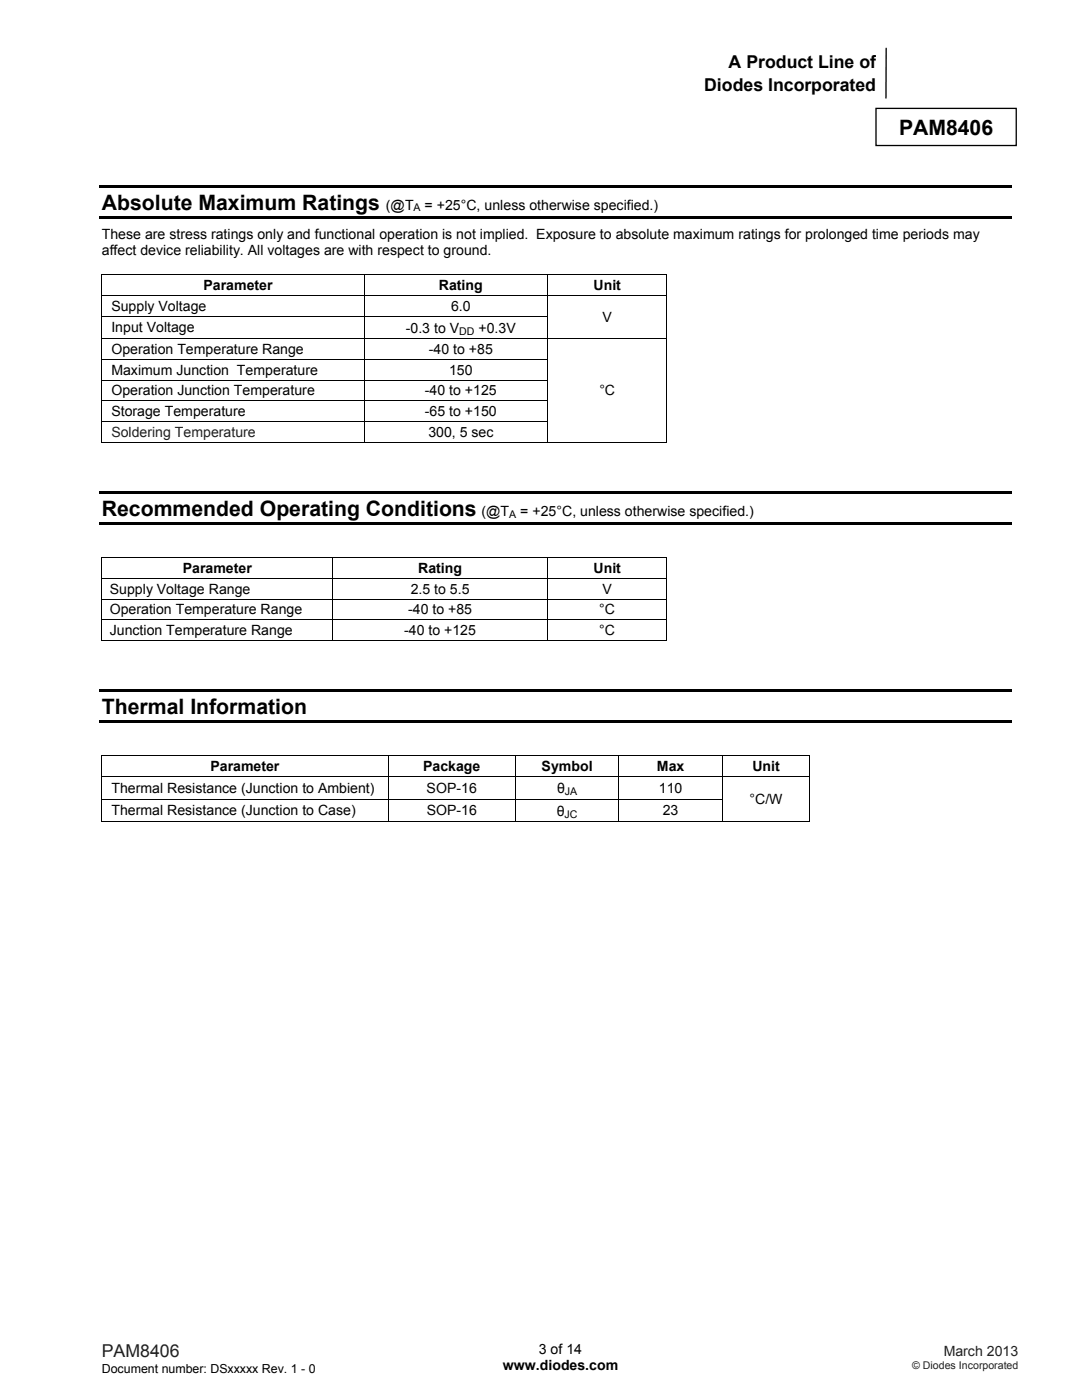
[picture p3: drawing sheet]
<svg xmlns="http://www.w3.org/2000/svg" width="216mm" height="279mm" viewBox="0 0 216 279" stroke-linecap="round" stroke-linejoin="round" font-family="sans-serif">
<defs><g id="words">
<g font-size="4.2">
<text x="179.4" y="27">PAM8406</text>
<text x="20.3" y="41.8">Absolute Maximum Ratings</text>
<text x="20.3" y="102.9">Recommended Operating Conditions</text>
<text x="20.3" y="142.5">Thermal Information</text>
</g>
<g font-size="3.5">
<text x="145.4" y="13.6">A Product Line of</text>
<text x="140.5" y="18.1">Diodes Incorporated</text>
</g>
<text font-size="3.5" fill="#231f20" x="20.3" y="270.9">PAM8406</text>
<g font-size="2.8">
<text x="77" y="41.8">(@T</text>
<text x="84.7" y="41.8">= +25°C, unless otherwise specified.)</text>
<text x="20.3" y="47.6">These are stress ratings only and functional operation is not implied. Exposure to absolute maximum ratings for prolonged time periods may</text>
<text x="20.3" y="50.9">affect device reliability. All voltages are with respect to ground.</text>
<text x="40.6" y="57.9">Parameter</text>
<text x="87.6" y="57.9">Rating</text>
<text x="118.4" y="57.9">Unit</text>
<text x="22.2" y="62">Supply Voltage</text>
<text x="90" y="62">6.0</text>
<text x="120.2" y="64.3">V</text>
<text x="22.2" y="66.3">Input Voltage</text>
<text x="22.2" y="70.7">Operation Temperature Range</text>
<text x="81" y="66.5">-0.3 to V</text>
<text x="85.6" y="70.7">-40 to +85</text>
<text x="95.5" y="66.5">+0.3V</text>
<text x="22.2" y="74.8">Maximum Junction Temperature</text>
<text x="89.6" y="74.8">150</text>
<text x="22.2" y="78.9">Operation Junction Temperature</text>
<text x="22.2" y="83">Storage Temperature</text>
<text x="84.8" y="78.9">-40 to +125</text>
<text x="84.8" y="83">-65 to +150</text>
<text x="119.6" y="78.9">°C</text>
<text x="85.5" y="87.2">300, 5 sec</text>
<text x="96.1" y="102.9">(@T</text>
<text x="103.8" y="102.9">= +25°C, unless otherwise specified.)</text>
<text x="21.9" y="118.4">Supply Voltage Range</text>
<text x="36.5" y="114.3">Parameter</text>
<text x="82" y="118.4">2.5 to 5.5</text>
<text x="83.5" y="114.3">Rating</text>
<text x="118.4" y="114.3">Unit</text>
<text x="120.2" y="118.4">V</text>
<text x="21.9" y="122.6">Operation Temperature Range</text>
<text x="81.4" y="122.6">-40 to +85</text>
<text x="119.6" y="122.6">°C</text>
<text x="21.9" y="126.7">Junction Temperature Range</text>
<text x="80.6" y="126.7">-40 to +125</text>
<text x="119.6" y="126.7">°C</text>
<text x="42" y="153.9">Parameter</text>
<text x="84.4" y="153.9">Package</text>
<text x="108.1" y="153.9">Symbol</text>
<text x="131.1" y="153.9">Max</text>
<text x="150.1" y="153.9">Unit</text>
<text x="22.2" y="158.2">Thermal Resistance (Junction to Ambient)</text>
<text x="85.1" y="158.2">SOP-16</text>
<text x="111.2" y="158.3">θ</text>
<text x="131.5" y="158.2">110</text>
<text x="149.6" y="160.5">°C/W</text>
<text x="22.2" y="162.7">Thermal Resistance (Junction to Case)</text>
<text x="85.1" y="162.7">SOP-16</text>
<text x="111.1" y="162.9">θ</text>
<text x="132.2" y="162.7">23</text>
<text x="100.3" y="273.5">www.diodes.com</text>
<text x="107.5" y="270.2">3 of 14</text>
</g>
<g font-size="2.8" fill="#231f20">
<text x="22.2" y="87.2">Soldering Temperature</text>
<text x="188.3" y="270.6">March 2013</text>
</g>
<text font-size="2.5" x="20.3" y="274">Document number: DSxxxxx Rev. 1 - 0</text>
<g font-size="2.1">
<text x="82.5" y="42.2">A</text>
<text x="91.6" y="66.8">DD</text>
<text x="101.6" y="103.3">A</text>
<text x="112.7" y="158.7">JA</text>
<text x="112.7" y="163.2">JC</text>
</g>
<text font-size="2.1" fill="#231f20" x="182" y="273.2">© Diodes Incorporated</text>
</g></defs>
<path d="M176.8 9.6v10M174.8 21.6h28v7.4h-28z" fill="none" stroke="#000" stroke-width=".26"/>
<g fill="#000">
<path d="M19.8 37h182v.5h-182zM19.8 43.1h182v.5h-182zM20.2 54.8h.2v.1h-.2zM132.9 54.8h.2v.1h-.2zM132.9 63h.2v.2h-.2zM132.9 71.7h.2v.1h-.2zM132.9 75.8h.2v.2h-.2zM19.8 98.1h182v.5h-182zM132.9 79.9h.2v.2h-.2zM132.9 84.1h.2v.1h-.2zM132.9 88.2h.2v.1h-.2zM19.8 104.2h182v.5h-182z"/>
<path d="M20.2 111.2h.2v.2h-.2zM132.9 111.2h.2v.2h-.2zM19.8 137.6h182v.6h-182zM132.9 127.7h.2v.2h-.2zM19.8 143.7h182v.6h-182zM20.2 150.7h.2v.2h-.2zM161.5 150.7h.2v.2h-.2zM161.5 159.4h.2v.2h-.2zM161.5 164h.2v.1h-.2z"/>
</g>
<g fill="none" stroke="#000" stroke-width=".2">
<path d="M20.2 54.8h112.9M20.2 59h112.9M20.3 54.9v4M20.3 59.1v3.9M72.7 54.9v4M72.7 59.1v3.9M109.2 54.9v4M109.2 59.1v3.9M133 54.9v4M133 59.1v3.9M20.2 63.1h89.1M20.2 67.6h112.9"/>
<path d="M20.2 71.8h89.1M20.2 75.9h89.1M20.3 63.2v4.3M20.3 67.7v4M20.3 71.8v4M20.3 76v3.9M72.7 63.2v4.3M72.7 67.7v4M72.7 71.8v4M72.7 76v3.9M109.2 63.2v4.3M109.2 67.7v4"/>
<path d="M109.2 71.8v4M109.2 76v3.9M133 63.2v4.3M133 67.7v4M133 71.8v4M133 76v3.9M20.2 80h89.1M20.2 84.1h89.1M20.2 88.3h52.4M20.3 80.1v4M20.3 84.2v4.1M72.7 80.1v4"/>
<path d="M72.7 84.2v4.1M72.8 88.3h36.3M109.2 80.1v4M109.2 84.2v4.1M109.3 88.3h23.6M133 80.1v4M133 84.2v4.1M20.2 111.3h112.9M20.2 115.4h112.9M20.2 119.5h112.9M20.3 111.4v3.9M20.3 115.5v4"/>
<path d="M20.3 119.6v4M66.4 111.4v3.9M66.4 115.5v4M66.4 119.6v4M109.2 111.4v3.9M109.2 115.5v4M109.2 119.6v4M133 111.4v3.9M133 115.5v4M133 119.6v4M20.2 123.7h112.9M20.2 127.8h46.1"/>
<path d="M20.3 123.8v4.1M66.4 123.8v4.1M66.4 127.8h42.7M109.2 123.8v4.1M109.3 127.8h23.6M133 123.8v4.1M20.2 150.8h141.5M20.2 155h141.5M20.2 159.5h124M20.3 150.9v4M20.3 155v4.4M20.3 159.6v4.5"/>
<path d="M77.5 150.9v4M77.5 155v4.4M77.5 159.6v4.5M102.9 150.9v4M102.9 155v4.4M102.9 159.6v4.5M123.5 150.9v4M123.5 155v4.4M123.5 159.6v4.5M144.1 150.9v4M144.1 155v4.4M144.1 159.6v4.5"/>
<path d="M161.6 150.9v4M161.6 155v4.4M161.6 159.6v4.5M20.2 164h57.2M77.6 164h25.2M103 164h20.4M123.6 164h20.5M144.2 164h17.3"/>
</g>
<use href="#words"/>
</svg>
